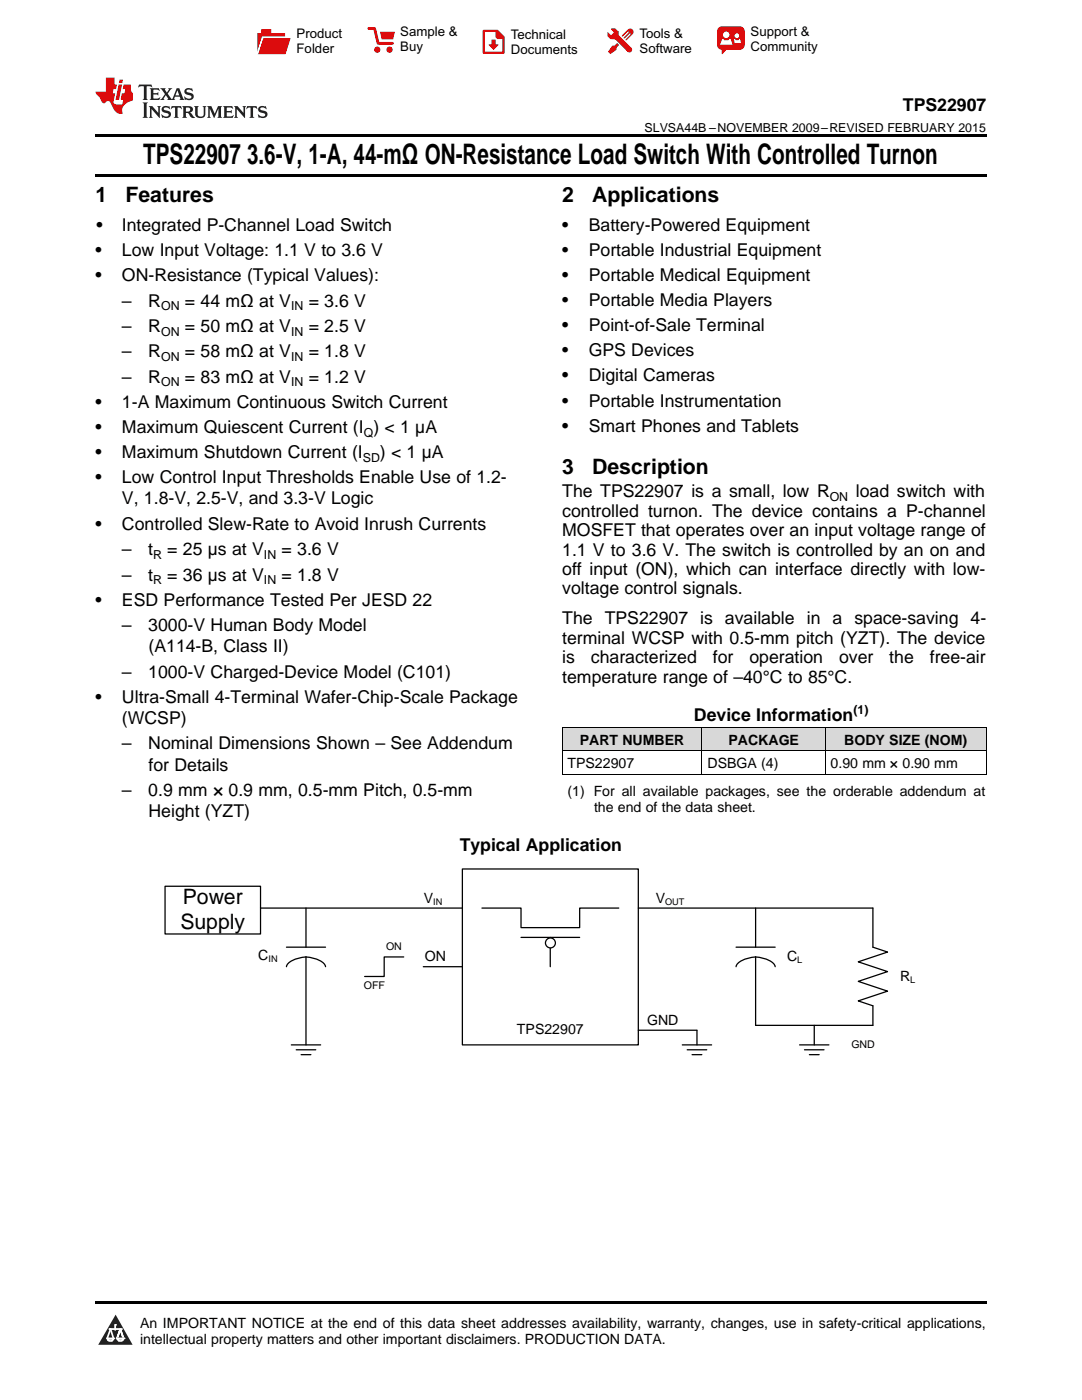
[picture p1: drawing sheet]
<svg xmlns="http://www.w3.org/2000/svg" width="216mm" height="279mm" viewBox="0 0 216 279" stroke-linecap="round" stroke-linejoin="round" font-family="sans-serif">
<defs><g id="words">
<g font-size="5.6">
<text x="28.6" y="32.8">TPS22907</text>
<text x="49.3" y="32.8">3.6-V, 1-A, 44-mΩ ON-Resistance Load Switch With Controlled Turnon</text>
</g>
<g font-size="4.2">
<text x="19" y="40.4">1</text>
<text x="25" y="40.4">Features</text>
<text x="112.2" y="40.4">2</text>
<text x="118.2" y="40.4">Applications</text>
<text x="112.2" y="94.6">3</text>
<text x="118.2" y="94.6">Description</text>
<text x="36" y="185.4">Supply</text>
<text x="36.5" y="180.4">Power</text>
</g>
<g font-size="3.5">
<text x="180.2" y="22.2">TPS22907</text>
<text x="19.2" y="46.1">•</text>
<text x="24.3" y="46.1">Integrated P-Channel Load Switch</text>
<text x="112.2" y="46.1">•</text>
<text x="117.5" y="46.1">Battery-Powered Equipment</text>
<text x="19" y="51.1">•</text>
<text x="24.3" y="51.1">Low Input Voltage: 1.1 V to 3.6 V</text>
<text x="112.2" y="51.1">•</text>
<text x="117.5" y="51.1">Portable Industrial Equipment</text>
<text x="19" y="56.1">•</text>
<text x="24.3" y="56.1">ON-Resistance (Typical Values):</text>
<text x="112.2" y="56.1">•</text>
<text x="117.5" y="56.1">Portable Medical Equipment</text>
<text x="24.3" y="61.2">–</text>
<text x="29.6" y="61.2">R</text>
<text x="36.9" y="61.2">= 44 mΩ at V</text>
<text x="61.6" y="61.2">= 3.6 V</text>
<text x="112.2" y="61.1">•</text>
<text x="117.5" y="61.1">Portable Media Players</text>
<text x="24.3" y="66.3">–</text>
<text x="24.3" y="71.3">–</text>
<text x="29.6" y="66.3">R</text>
<text x="29.6" y="71.3">R</text>
<text x="36.9" y="66.3">= 50 mΩ at V</text>
<text x="36.9" y="71.3">= 58 mΩ at V</text>
<text x="61.6" y="66.3">= 2.5 V</text>
<text x="61.6" y="71.3">= 1.8 V</text>
<text x="112.2" y="66.1">•</text>
<text x="112.2" y="71.1">•</text>
<text x="117.5" y="66.1">Point-of-Sale Terminal</text>
<text x="117.5" y="71.1">GPS Devices</text>
<text x="24.3" y="76.4">–</text>
<text x="29.6" y="76.4">R</text>
<text x="36.9" y="76.4">= 83 mΩ at V</text>
<text x="61.6" y="76.4">= 1.2 V</text>
<text x="112.2" y="76.1">•</text>
<text x="117.5" y="76.1">Digital Cameras</text>
<text x="19" y="81.4">•</text>
<text x="24.3" y="81.4">1-A Maximum Continuous Switch Current</text>
<text x="112.2" y="81.1">•</text>
<text x="117.5" y="81.1">Portable Instrumentation</text>
<text x="19" y="86.4">•</text>
<text x="24.3" y="86.4">Maximum Quiescent Current (I ) &lt; 1 µA</text>
<text x="112.2" y="86.1">•</text>
<text x="117.5" y="86.1">Smart Phones and Tablets</text>
<text x="19" y="91.4">•</text>
<text x="24.3" y="91.4">Maximum Shutdown Current (I</text>
<text x="75.8" y="91.4">) &lt; 1 µA</text>
<text x="19" y="96.4">•</text>
<text x="24.3" y="96.4">Low Control Input Thresholds Enable Use of 1.2-</text>
<text x="24.3" y="100.7">V, 1.8-V, 2.5-V, and 3.3-V Logic</text>
<text x="112.2" y="99.2">The TPS22907 is a small, low R</text>
<text x="170.8" y="99.2">load switch with</text>
<text x="19" y="105.7">•</text>
<text x="24.3" y="105.7">Controlled Slew-Rate to Avoid Inrush Currents</text>
<text x="112.2" y="103.1">controlled turnon. The device contains a P-channel</text>
<text x="112.2" y="107">MOSFET that operates over an input voltage range of</text>
<text x="24.3" y="110.8">–</text>
<text x="29.6" y="110.8">t</text>
<text x="33.4" y="110.8">= 25 µs at V</text>
<text x="56.2" y="110.8">= 3.6 V</text>
<text x="112.2" y="110.9">1.1 V to 3.6 V. The switch is controlled by an on and</text>
<text x="24.3" y="115.9">–</text>
<text x="29.6" y="115.9">t</text>
<text x="33.4" y="115.9">= 36 µs at V</text>
<text x="56.2" y="115.9">= 1.8 V</text>
<text x="112.2" y="114.8">off input (ON), which can interface directly with low-</text>
<text x="112.2" y="118.6">voltage control signals.</text>
<text x="19" y="120.9">•</text>
<text x="24.3" y="120.9">ESD Performance Tested Per JESD 22</text>
<text x="24.3" y="125.9">–</text>
<text x="29.6" y="125.9">3000-V Human Body Model</text>
<text x="112.2" y="124.6">The TPS22907 is available in a space-saving 4-</text>
<text x="29.6" y="130.2">(A114-B, Class II)</text>
<text x="112.2" y="128.5">terminal WCSP with 0.5-mm pitch (YZT). The device</text>
<text x="24.3" y="135.3">–</text>
<text x="29.6" y="135.3">1000-V Charged-Device Model (C101)</text>
<text x="112.2" y="132.4">is</text>
<text x="112.2" y="136.2">temperature range of –40°C to 85°C.</text>
<text x="117.9" y="132.4">characterized</text>
<text x="142.3" y="132.4">for</text>
<text x="149.5" y="132.4">operation</text>
<text x="167.4" y="132.4">over</text>
<text x="177.5" y="132.4">the</text>
<text x="185.5" y="132.4">free-air</text>
<text x="19" y="140.3">•</text>
<text x="24.3" y="140.3">Ultra-Small 4-Terminal Wafer-Chip-Scale Package</text>
<text x="138.5" y="144">Device Information</text>
<text x="24.3" y="144.5">(WCSP)</text>
<text x="24.3" y="149.6">–</text>
<text x="29.6" y="149.6">Nominal Dimensions Shown – See Addendum</text>
<text x="29.6" y="153.8">for Details</text>
<text x="24.3" y="158.9">–</text>
<text x="29.6" y="158.9">0.9 mm × 0.9 mm, 0.5-mm Pitch, 0.5-mm</text>
<text x="29.6" y="163.1">Height (YZT)</text>
<text x="91.7" y="169.8">Typical Application</text>
</g>
<g font-size="2.8">
<text x="115.7" y="148.6">PART NUMBER</text>
<text x="145.3" y="148.6">PACKAGE</text>
<text x="168.5" y="148.6">BODY SIZE (NOM)</text>
<text x="113.2" y="153.3">TPS22907</text>
<text x="141.2" y="153.3">DSBGA (4)</text>
<text x="165.7" y="153.3">0.90 mm × 0.90 mm</text>
<text x="113.2" y="158.8">(1) For all available packages, see the orderable addendum at</text>
<text x="118.5" y="162">the end of the data sheet.</text>
<text x="84.6" y="180.1">V</text>
<text x="130.8" y="180.1">V</text>
<text x="51.5" y="191.6">C</text>
<text x="84.8" y="191.8">ON</text>
<text x="157" y="191.8">C</text>
<text x="179.6" y="195.7">R</text>
<text x="103.1" y="206.3">TPS22907</text>
<text x="129.1" y="204.5">GND</text>
<text x="27.9" y="265">An IMPORTANT NOTICE at the end of this data sheet addresses availability, warranty, changes, use in safety-critical applications,</text>
<text x="27.9" y="268.2">intellectual property matters and other important disclaimers. PRODUCTION DATA.</text>
</g>
<g font-size="2.6">
<text x="59.2" y="7.6">Product</text>
<text x="59.2" y="10.6">Folder</text>
<text x="79.9" y="7.3">Sample &amp;</text>
<text x="79.9" y="10.2">Buy</text>
<text x="101.9" y="7.8">Technical</text>
<text x="101.9" y="10.8">Documents</text>
<text x="127.6" y="7.6">Tools &amp;</text>
<text x="127.6" y="10.6">Software</text>
<text x="149.8" y="7.2">Support &amp;</text>
<text x="149.8" y="10.2">Community</text>
</g>
<g font-size="2.5">
<text x="128.6" y="26.3">SLVSA44B –NOVEMBER 2009–REVISED FEBRUARY 2015</text>
<text x="32.1" y="61.9">ON</text>
<text x="58.1" y="61.9">IN</text>
<text x="32.1" y="67">ON</text>
<text x="58.1" y="67">IN</text>
<text x="32.1" y="72">ON</text>
<text x="32.1" y="77.1">ON</text>
<text x="58.1" y="72">IN</text>
<text x="58.1" y="77.1">IN</text>
<text x="72.6" y="87.1">Q</text>
<text x="72.4" y="92.1">SD</text>
<text x="165.6" y="99.9">ON</text>
<text x="30.6" y="111.5">R</text>
<text x="52.7" y="111.5">IN</text>
<text x="30.6" y="116.6">R</text>
<text x="52.7" y="116.6">IN</text>
<text x="170.3" y="142.6">(1)</text>
</g>
<g font-size="2.1">
<text x="77" y="189.7">ON</text>
<text x="72.6" y="197.4">OFF</text>
<text x="169.9" y="209.2">GND</text>
</g>
<g font-size="1.8">
<text x="86.4" y="180.5">IN</text>
<text x="132.7" y="180.5">OUT</text>
<text x="53.6" y="192">IN</text>
<text x="159.1" y="192.2">L</text>
<text x="181.6" y="196.1">L</text>
</g>
</g></defs>
<g fill="#d8d8d8">
<path d="M112.2 145.2h27.9v4.7h-27.9z"/>
<path d="M140.1 145.2h24.6v4.7h-24.6z"/>
<path d="M164.7 145.2h32.1v4.7h-32.1z"/>
</g>
<path d="M23.1 262.4l3.4 6h-6.9z" fill="#231f20"/>
<path d="M21.4 267.1h1.2l-.3 .5h-.3a.55 .55 0 0 1-.6-.5z" fill-rule="evenodd" fill="#fff"/>
<path d="M21.4 267.1h1.2l-.3 .5h-.3a.55 .55 0 0 1-.6-.5z" fill="none" stroke="#231f20" stroke-width=".34"/>
<path d="M21.4 267.1l1.2 .1-.3 .4h-.5z" fill="none" stroke="#fff" stroke-width=".34"/>
<path d="M23 265.3h.1" fill="none" stroke="#fff" stroke-width=".34"/>
<path d="M23 264.4v.9z" fill="#fff"/>
<path d="M23 264.4v.9z" fill="none" stroke="#fff" stroke-width=".34"/>
<circle cx="23" cy="264.4" r=".17" fill="#fff"/>
<path d="M21.9 265.2h.1" fill="none" stroke="#fff" stroke-width=".34"/>
<path d="M21.9 265.2h2.3z" fill="#fff"/>
<path d="M21.9 265.2h2.3z" fill="none" stroke="#fff" stroke-width=".34"/>
<circle cx="24.2" cy="265.2" r=".17" fill="#fff"/>
<path d="M23.3 267.1h.1" fill="none" stroke="#fff" stroke-width=".34"/>
<path d="M24 265.2l-.7 1.9z" fill="#fff"/>
<path d="M24 265.2l-.7 1.9z" fill="none" stroke="#fff" stroke-width=".34"/>
<path d="M24 265.2l.7 1.9z" fill="#fff"/>
<path d="M24 265.2l.7 1.9z" fill="none" stroke="#fff" stroke-width=".34"/>
<path d="M24.6 267.1h.1" fill="none" stroke="#fff" stroke-width=".34"/>
<circle cx="21.4" cy="267.1" r=".17" fill="#fff"/>
<path d="M22.1 265.2l-.7 1.9z" fill="#fff"/>
<path d="M22.1 265.2l-.7 1.9z" fill="none" stroke="#fff" stroke-width=".34"/>
<path d="M22.1 265.2l.5 1.9z" fill="#fff"/>
<path d="M22.1 265.2l.5 1.9z" fill="none" stroke="#fff" stroke-width=".34"/>
<circle cx="22.6" cy="267.1" r=".17" fill="#fff"/>
<path d="M23.4 267.1h1.3a.65 .65 0 0 1-.7 .5 .65 .65 0 0 1-.6-.5z" fill-rule="evenodd" fill="#fff"/>
<path d="M23.4 267.1h1.3a.65 .65 0 0 1-.7 .5 .65 .65 0 0 1-.6-.5z" fill="none" stroke="#231f20" stroke-width=".34"/>
<path d="M23.4 267.1h1.3l-.4 .5h-.6z" fill="none" stroke="#fff" stroke-width=".34"/>
<path d="M23.3 267.1h.1" fill="none" stroke="#fff" stroke-width=".34"/>
<circle cx="24.7" cy="267.1" r=".17" fill="#fff"/>
<path d="M19 259.7h177.8v.5h-177.8z" fill="#000"/>
<path d="M32.9 176.9h19.1v9.5h-19.1z" fill-rule="evenodd" fill="#fff"/>
<path d="M32.9 176.9h19.1v9.5h-19.1zM52 181.2h40.3M57.2 189h7.8M61.1 191a5.2 5.2 0 0 0-3.8 1.5l-.1 .4M61.1 191a5.2 5.2 0 0 1 3.7 1.5l.2 .4M61.1 181.2v7.8M61.1 191v17.5M80.6 191h-3.9v3.9h-3.9M84.5 192.9h7.8M58.1 208.5h5.9M59.1 209.5h3.9M60.1 210.5h1.9" fill="none" stroke="#000" stroke-width=".25"/>
<path d="M92.3 173.4h35.1v35.1h-35.1z" fill-rule="evenodd" fill="#fff"/>
<g fill="none" stroke="#000" stroke-width=".25">
<path d="M92.3 173.4h35.1v35.1h-35.1zM96.2 181.2h7.8v3.9h11.7v-3.9h7.8M104 187.1h11.7M109.8 187.1v5.8M127.4 181.2h46.8v7.8l2.9 1-5.8 2 5.8 1.9-5.8 2 5.8 1.9-5.8 2 2.9 .9v3.9h-23.4v-13.6M146.9 189h7.8M150.8 191a5.2 5.2 0 0 0-3.8 1.5l-.1 .4M150.8 191a5.2 5.2 0 0 1 3.7 1.5l.2 .4M150.8 181.2v7.8M127.4 205.6h11.7v2.9M136.1 208.5h5.9M137.1 209.5h3.9"/>
<path d="M138.1 210.5h1.9M159.6 208.5h5.8M160.5 209.5h3.9M161.5 210.5h1.9M162.5 204.6v3.9"/>
</g>
<circle cx="109.8" cy="188.2" r=".99" fill="#fff"/>
<circle cx="109.8" cy="188.2" r=".99" fill="none" stroke="#000" stroke-width=".25"/>
<path d="M19 34.8h177.8v.5h-177.8zM19 26.8h177.8v.6h-177.8zM112.2 154.5l.1 .1zM164.6 154.5l.1 .1zM196.7 154.5l.1 .1z" fill="#000"/>
<path d="M112.2 154.5h84.6M112.2 149.8h84.6M112.2 145.2h84.6M112.2 145.2v9.4M140.1 145.2v9.4M164.6 145.2v9.4M196.8 145.2v9.4" fill="none" stroke="#000" stroke-width=".2"/>
<path d="M27.7 16.9l-.1 .6 .6-.3h.5v.2v2.2l-.2 .4h1l-.2-.4v-2.2v-.2h.5l.6 .3-.2-.6zM29.9 17.6l.2 .4v1.6l-.2 .4h1.9l.1-.6a1.09 1.09 0 0 1-1.3 .1v-.6h.6l.4 .2v-.7l-.2 .2h-.8v-.6l.2-.1a1.01 1.01 0 0 1 1 .3l-.1-.6zM32 17.6l.9 1.2-1 1.2h.9l-.2-.3 .5-.7 .5 .7-.3 .3h1.7l-.2-.3 .1-.4h1l.1 .4-.2 .3h1l-.3-.4-.7-2h-.5l-1 2.2-.8-1.1 .9-1.1h-.9l.2 .2-.4 .7-.4-.7 .2-.2zM35.4 18l.4 1h-.8zM37 17.7a.66 .66 0 0 0-.2 .8 .66 .66 0 0 0 .6 .4l.7 .2 .1 .2a.8 .8 0 0 1-.7 .4 .8 .8 0 0 1-.7-.5l.1 .8 .2-.2a.94 .94 0 0 0 1.1 .1 .94 .94 0 0 0 .4-.9 1.48 1.48 0 0 0-1.3-.6v-.4a1.1 1.1 0 0 1 1.2 .2l-.2-.6-.2 .1-.5-.1zM28.5 20.4l.2 .4v2.3l-.2 .4h1l-.2-.4v-2.3l.2-.4zM29.7 21.2l.2 .4v1.5l-.2 .4h.8l-.3-.4 .1-1.3 1.6 1.8v-2l.2-.4h-.7l.2 .2v1.1l-1.2-1.3zM32.5 21.3a.66 .66 0 0 0-.2 .8 .66 .66 0 0 0 .6 .4l.6 .2 .2 .2a.8 .8 0 0 1-.8 .4 .8 .8 0 0 1-.7-.5l.2 .7 .2-.1a.94 .94 0 0 0 1 .1 .94 .94 0 0 0 .5-1 1.47 1.47 0 0 0-1.3-.6l-.1-.3a1.1 1.1 0 0 1 1.3 .2l-.2-.6-.2 .1-.5-.2zM34.3 21.2l-.2 .6a.64 .64 0 0 1 .8-.3v1.6l-.2 .4h1l-.3-.4 .1-1.6a.66 .66 0 0 1 .8 .3l-.2-.6zM36.3 21.2l.3 .4v1.5l-.3 .4h1l-.2-.2v-.7h.5l.1 .1a.8 .8 0 0 0 1.2 .7l-1-1a.62 .62 0 0 0 .6-.5 .62 .62 0 0 0-.6-.7zM37.1 21.5h.1a.48 .48 0 0 1 .6 0 .48 .48 0 0 1 .1 .6l-.2 .1-.6 .1zM38.7 21.2l.2 .2a2.29 2.29 0 0 0 .4 2 1.05 1.05 0 0 0 1.7-.7v-1.3l.2-.2h-.8l.2 .4v1.1a.61 .61 0 0 1-.6 .6 .61 .61 0 0 1-.6-.6v-1.1l.3-.4zM41.3 21.2l.3 .4v1.5l-.3 .4h.8l-.2-.4v-1.4l.8 1.9 .9-1.9v1.4l-.2 .4h.9l-.2-.4v-1.5l.2-.4h-.8l-.7 1.5-.6-1.5zM44.5 21.2l.2 .4v1.5l-.2 .4h1.9l.2-.6a1.1 1.1 0 0 1-1.4 .2v-.7h.6l.4 .2v-.6l-.2 .1-.8 .1v-.6l.2-.1a1.02 1.02 0 0 1 1.1 .2l-.2-.5zM46.7 21.2l.2 .4v1.5l-.2 .4h.8l-.3-.4 .1-1.3 1.6 1.8v-2l.2-.4h-.7l.2 .2v1.1l-1.2-1.3zM49.3 21.2l-.1 .6a.64 .64 0 0 1 .8-.3v1.6l-.3 .4h1l-.2-.4v-1.6a.66 .66 0 0 1 .8 .3l-.1-.6zM51.7 21.3a.66 .66 0 0 0-.2 .7 .66 .66 0 0 0 .7 .5l.6 .2 .1 .2a.8 .8 0 0 1-.7 .4 .8 .8 0 0 1-.7-.5l.1 .7 .2-.1a.94 .94 0 0 0 1.1 .1 .94 .94 0 0 0 .4-1 1.48 1.48 0 0 0-1.2-.6l-.1-.3a1.1 1.1 0 0 1 1.2 .2l-.2-.6-.1 .1-.6-.2z" fill="#231f20"/>
<path d="M21.1 15.5v2.8h-2v.4l.9 .9a.96 .96 0 0 0 1 1 .59 .59 0 0 1 .5-.4 .59 .59 0 0 1 .5 .3l.4 .8a1.61 1.61 0 0 0 2.1 1.3 1.63 1.63 0 0 1 1.1-2.2l.9-.3v-1.5a1.6 1.6 0 0 1-.4-1.7h-1.4l-.2 .9h.5l-.2 .8h-.5l-.2 1v.3h.5l-.2 .9h-.7a.74 .74 0 0 1-1-.6l.3-1.6h-.5l.2-.8h.5l.1-.9h-.4v-1.4zM23.7 16.9l-.7 3h.8l.6-3zM23.8 15.9l-.1 .7h.7l.2-.7z" fill="#ee1d23"/>
<g fill="#d60000">
<path d="M52.1 5.8h2v.8h2.8v4.2h-5.5v-4.2h.7z" fill-rule="evenodd"/>
<path d="M52.4 7.5h5.6l-1 3.3h-5.6z" fill-rule="evenodd"/>
</g>
<path d="M52.4 7.4h5.7l-.1 .1h-5.5l-1.1 3.3z" fill-rule="evenodd" fill="#fff"/>
<path d="M52.4 7.4h5.7l-.1 .1h-5.5l-1.1 3.3z" fill="none" stroke="#fff" stroke-width=".2"/>
<path d="M73.6 5.7h1.1l.7 2.9h2.9" fill="none" stroke="#d60000" stroke-width=".55"/>
<g fill="#d60000">
<path d="M75.8 6.3h3l-.4 1.6h-2.2z" fill-rule="evenodd"/>
<circle cx="75.3" cy="9.9" r=".62"/>
<circle cx="77.7" cy="9.9" r=".62"/>
</g>
<path d="M96.5 6.2h2.7l1.3 1.2v3.1h-4z" fill="none" stroke="#d60000" stroke-width=".44"/>
<g fill="#d60000">
<path d="M98.1 7.9h.8v1h.5l-.9 1.1-1-1v-.1h.6z" fill-rule="evenodd"/>
<path d="M98.9 6.2h.3l1.3 1.2v.4h-1.3l-.3-.4z" fill-rule="evenodd"/>
<path d="M121.9 5.7h.8l.7 .6 .1 .7 2.5 2.5-.8 .8-2.3-2.3-1.1-.2-.6-.6v-.8l.7 .6 .5-.4v-.2l-.5-.5z" fill-rule="evenodd"/>
<path d="M122.2 9.1h.4l.5-.5 .4 .4-.5 .5v.4l-1.2 .9-.5-.5z" fill-rule="evenodd"/>
<path d="M125.3 5.9a.67 .67 0 0 1 .9 0 .67 .67 0 0 1 0 .9z" fill-rule="evenodd"/>
<path d="M125.3 5.9l.9 .9-1.2 1.2h-.2v-.2l1-.9v-.2h-.2l-.9 1h-.2v-.2l.9-1 .1-.2h-.3l-.9 1h-.2v-.2z" fill-rule="evenodd"/>
<circle cx="125.6" cy="9.9" r=".54"/>
</g>
<path d="M123.3 6.3v.7" fill="none" stroke="#d60000" stroke-width=".2"/>
<g fill="#d60000">
<path d="M143.4 5.5l.6-.2h3.6a.95 .95 0 0 1 1 .9v2.8a.95 .95 0 0 1-1 .9h-3.6a.95 .95 0 0 1-.9-.9v-2.8z" fill-rule="evenodd"/>
<path d="M144 9.9h.9l-.7 .9h-.2z" fill-rule="evenodd"/>
</g>
<g fill="#fff">
<path d="M146.6 8.6h1.3z"/>
<path d="M144.1 7.8h.3l.1 .2h.8l.2-.2h.3l.4 1.1h-2.5z" fill-rule="evenodd"/>
<path d="M146.4 7.8h.3l.1 .2h.5l.2-.2h.2l.2 .8h-1.3z" fill-rule="evenodd"/>
<circle cx="144.9" cy="6.9" r=".65"/>
<circle cx="147" cy="7.1" r=".48"/>
</g>
<use href="#words"/>
</svg>
